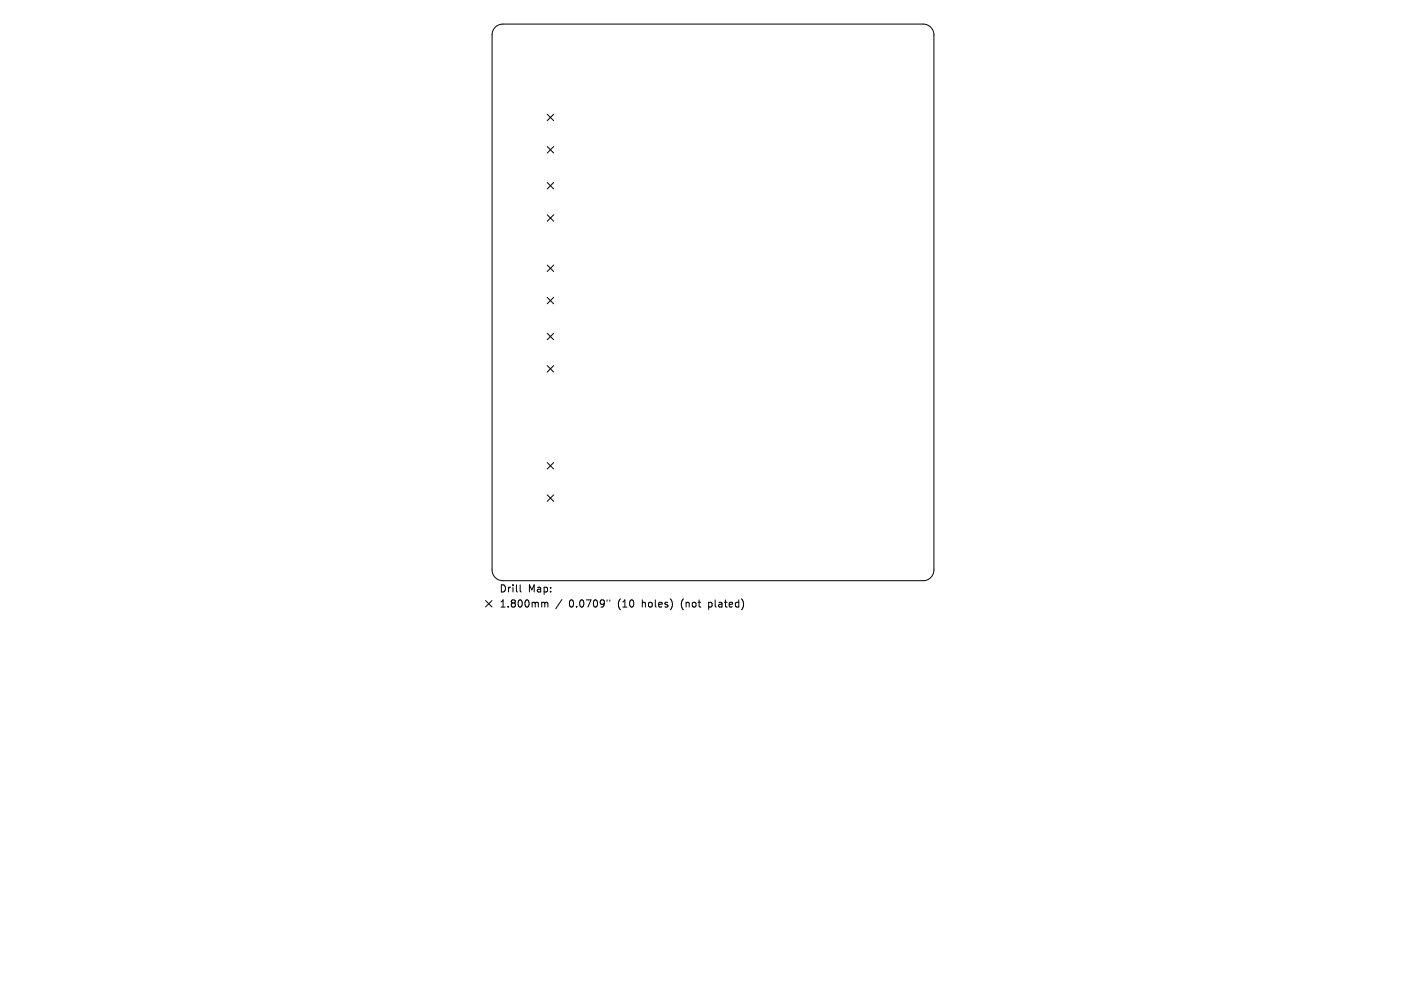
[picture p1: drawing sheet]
<svg xmlns="http://www.w3.org/2000/svg" width="297mm" height="210mm" viewBox="0 0 297 210" stroke-linecap="round" stroke-linejoin="round" font-family="sans-serif">
<defs><g id="words">
<g font-size="2.1">
<text x="104" y="123.6">Drill</text>
<text x="110" y="123.6">Map:</text>
<text x="104" y="126.8">1.800mm</text>
<text x="118.5" y="126.8">0.0709&quot;</text>
<text x="128.8" y="126.8">(10</text>
<text x="133.9" y="126.8">holes)</text>
<text x="142.2" y="126.8">(not</text>
<text x="148" y="126.8">plated)</text>
</g>
</g></defs>
<g fill="none" stroke="#000" stroke-width=".21">
<path d="M103.1 5.7l.7-.5 .9-.2h87.6a2.25 2.25 0 0 1 2.2 2.3v111.4a2.25 2.25 0 0 1-2.2 2.3h-87.6a2.25 2.25 0 0 1-2.2-2.3v-111.4l.1-.8zM114 23.8l1.3 1.3M114 30.5l1.3 1.4M114 38l1.3 1.4M115.3 23.8l-1.3 1.3M115.3 30.5l-1.3 1.4M115.3 38l-1.3 1.4M114 44.7l1.3 1.4M114 55.2l1.3 1.4M115.3 44.7l-1.3 1.4M115.3 55.2l-1.3 1.4M114 62l1.3 1.3"/>
<path d="M114 69.4l1.3 1.4M114 76.2l1.3 1.3M115.3 62l-1.3 1.3M115.3 69.4l-1.3 1.4M115.3 76.2l-1.3 1.3M114 96.4l1.3 1.3M115.3 96.4l-1.3 1.3M114 103.1l1.3 1.4M115.3 103.1l-1.3 1.4M101.1 125.1l1.4 1.4M102.5 125.1l-1.4 1.4M108.3 121.8v1.3l.3 .2"/>
<path d="M113 125.5l.5 .2M113.5 125.7l.2-.2 .3 .1 .1 .9M113.5 125.7v.8M117 124.9l-1.2 1.9M126.4 125v.3M127 125v.3"/>
</g>
<use href="#words"/>
</svg>
